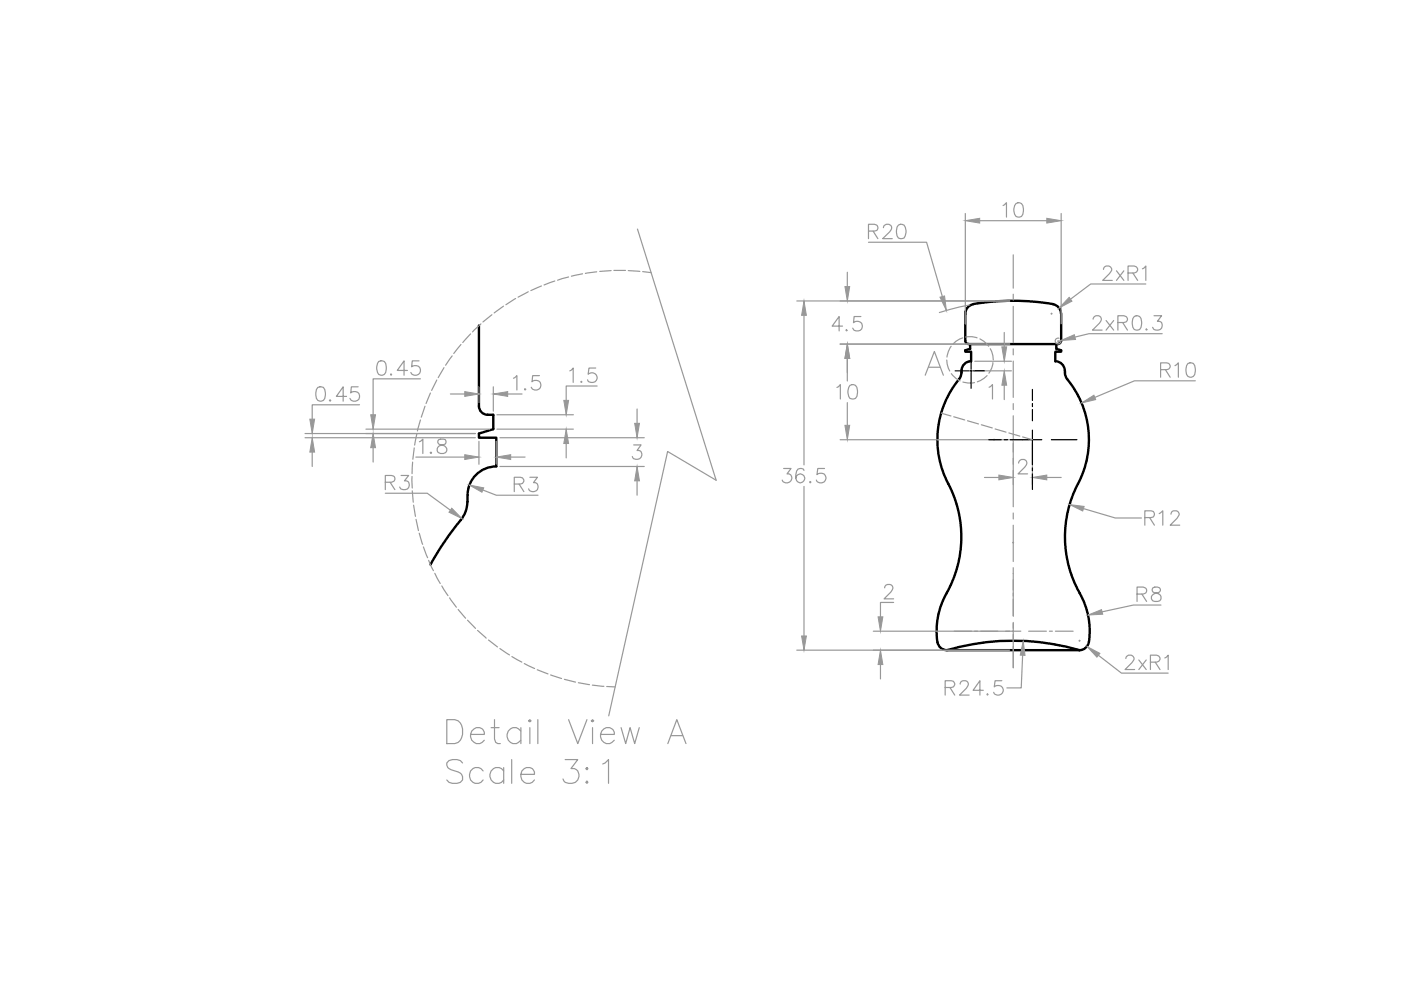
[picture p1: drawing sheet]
<svg xmlns="http://www.w3.org/2000/svg" width="297mm" height="210mm" viewBox="0 0 297 210" stroke-linecap="round" stroke-linejoin="round" font-family="sans-serif">
<!-- layer: 0 -->
<g fill="none" stroke="#000" stroke-width=".51">
<path d="M101.5 69v17.1M203.8 79.1v.3a4.4 4.4 0 0 1-1.3 2.2 20.1 20.1 0 0 0-1.5 20.9M205.7 73v1l-1 .3v.3h1.2v2a2.08 2.08 0 0 0-2 2.5M206.3 64.5a2.01 2.01 0 0 0-1.6 2v5.8a.61 .61 0 0 0 .6 .6l19.1 .1M206.4 64.5a51.2 51.2 0 0 1 16.9 0M223.3 64.5a2.01 2.01 0 0 1 1.6 2M223.7 76.6a2.01 2.01 0 0 1 2 2M224 73v1l1 .3v.3h-1.2v2M224.9 72.3a.61 .61 0 0 1-.6 .6M225 66.5v5.8M225.8 78.6l.1 1.2 .4 .6M101.5 86.1a1.84 1.84 0 0 0 1.9 1.8"/>
<path d="M103.4 87.9h1.2v3.1l-3.1 .9v.9h3.7v6.1a6.1 6.1 0 0 0-6.1 6.1v1.4M226.2 80.4a20.1 20.1 0 0 1 2.4 22.1M99.1 106.4a6.6 6.6 0 0 1-2 4.6l-3.1 4.2-2.7 4.5M201 102.5a24.6 24.6 0 0 1-.8 24.3 16.2 16.2 0 0 0-1.5 9.3M228.6 102.5a24.6 24.6 0 0 0 .8 24.3 16.2 16.2 0 0 1 1.5 9.3M198.8 136.1a2.01 2.01 0 0 0 2 1.8M200.8 137.9a50.6 50.6 0 0 1 28.1 0zM230.9 136.1a2.01 2.01 0 0 1-2 1.8"/>
</g>
<!-- layer: Dim -->
<g fill="none" stroke="#989898" stroke-width=".25">
<path d="M135.2 48.6l16.6 53.2-10.3-6.1-12.4 56.1M179.6 57.7v3.1M204.7 45.3v23.4M207.7 46.8h14.2M212.7 43.6l.7-.6v3M215.4 43.2a.94 .94 0 0 1 1.5 .4 2.68 2.68 0 0 1-.3 2.3 1 1 0 0 1-1.5-.5 2.26 2.26 0 0 1 .3-2.2zM225 45.3v23.4M234 57.1l.2-.5 .3-.2h.6a.77 .77 0 0 1 .4 1.2l-1.7 1.9h2M236.7 57.4l1.6 2.1M238.3 57.4l-1.6 2.1M239.2 57.9h1.3a.8 .8 0 0 0 .7-.9l-.3-.4-.4-.2h-1.3v3.1M240.2 57.9l1 1.6"/>
<path d="M242.2 57l.7-.6v3.1M80.3 76.6a1.06 1.06 0 0 1 1.5 .5 2.64 2.64 0 0 1-.3 2.3 .94 .94 0 0 1-1.5-.4 2.46 2.46 0 0 1 .3-2.4zM82.9 79.3l-.1 .1 .1 .2 .1-.2M86.4 78.5h-2.2l1.5-2v3.1M88.8 76.5h-1.4l-.1 1.3a1.08 1.08 0 0 1 1.6 0 1.08 1.08 0 0 1-.2 1.6 1.08 1.08 0 0 1-1.6-.4M114.4 79.6h-1.5l-.1 1.4a1.07 1.07 0 0 1 1.6 0 1.07 1.07 0 0 1-.2 1.6 1.07 1.07 0 0 1-1.6-.5M120.8 78.6l.7-.6v3.1M126.3 78h-1.4l-.2 1.3a1.09 1.09 0 0 1 1.6 0 1.09 1.09 0 0 1-.1 1.6 1.09 1.09 0 0 1-1.6-.4M168.9 63.8h45.2M170.5 66.9v31.7M178.1 73h36M178.6 69.1h-2.2l1.5-2v3.1"/>
<path d="M179.5 69.9l-.1 .1 .1 .2 .1-.2M179.6 76v4.8M182.5 67.1h-1.4l-.1 1.3a1.07 1.07 0 0 1 1.6 0 1.07 1.07 0 0 1-.3 1.6 1.07 1.07 0 0 1-1.5-.4M206.7 76.6h7.7M206.7 78.6h7.7M212.9 70.5v3M222.8 66.5h.2M223 66.4v.2M224.3 72.3h.2M224.4 72.2v.2M224.5 71.7a.61 .61 0 0 0-.8 .5 .61 .61 0 0 0 .7 .7 .61 .61 0 0 0 .5-.7M231.8 67.7l.3-.6 .3-.2h.5a.77 .77 0 0 1 .5 1.2l-1.8 1.9h2.1"/>
<path d="M234.5 68l1.6 2M236.1 68l-1.6 2M237 68.4l1.7-.1a.68 .68 0 0 0 0-1.2l-.4-.2h-1.3v3.1M238 68.4l1 1.6M240.5 67.1a.94 .94 0 0 1 1.4 .4 2.68 2.68 0 0 1-.3 2.4 1 1 0 0 1-1.4-.5 2.57 2.57 0 0 1 .3-2.3zM242.9 60.2h-11.6l-4.3 3.2M243.1 69.7l-.2 .2 .2 .1 .1-.1M244.7 66.9h1.6l-.9 1.2a.94 .94 0 0 1 1 .9 .94 .94 0 0 1-.8 1 .87 .87 0 0 1-1.2-.6M246.1 78.4h1.3a.79 .79 0 0 0 .7-.9l-.3-.4-.4-.2h-1.3v3.1M246.4 70.8h-15.5l-3 .7M247.1 78.4l1 1.6M249.1 77.5l.7-.6v3.1"/>
<path d="M251.9 77.1a1 1 0 0 1 1.4 .4 2.57 2.57 0 0 1-.3 2.3 .94 .94 0 0 1-1.4-.4 2.68 2.68 0 0 1 .3-2.3zM64.7 92.8h36.1M64.7 91.9h36.1M66.2 95.9v3M67.4 82.1a1.05 1.05 0 0 1 1.5 .5 2.57 2.57 0 0 1-.3 2.3 .99 .99 0 0 1-1.5-.4 2.68 2.68 0 0 1 .3-2.4zM70 84.8l-.2 .1 .2 .2 .1-.2M73.5 84h-2.2l1.5-2v3.1M75.9 82h-1.4l-.1 1.3a1.07 1.07 0 0 1 1.6 0 1.07 1.07 0 0 1-.3 1.6 1.07 1.07 0 0 1-1.5-.4M76.2 85.8h-10v3.1M77.6 91h26.2M79.1 94.9v3.1M88.2 96.9h10.3"/>
<path d="M88.9 93.7l.7-.6v3.1M89.1 80.3h-10v7.6M91.4 95.9l-.2 .1 .2 .2 .1-.2M93 93.2a.6 .6 0 0 0 .2 1 1.31 1.31 0 0 1 1.5 1.4l-.1 .3a1.17 1.17 0 0 1-1.9-.3 .93 .93 0 0 1 .8-1.2l.6-.2a.63 .63 0 0 0 .3-1l-.4-.1zM95.5 83.5h3M101.5 82v3.4M101.5 93.6v4.8M104.6 82v5.2M105.2 93.6v4.8M105.4 87.9h16.2M105.4 91h16.2M106 98.9h30.6"/>
<path d="M106 92.8h30.6M107.6 83.5h3.1M108.3 96.9h3M108.9 80.2l.7-.6v3.1M111.3 82.4l-.1 .1 .1 .2 .2-.2M120 94v3.1M123.3 80.8l-.2 .2 .2 .1 .1-.1M126.6 81.8h-6.6v3.1M134.4 94.3h1.5l-.8 1.2a.97 .97 0 0 1 1 1.1 .97 .97 0 0 1-1.3 .8l-.4-.1-.3-.5M135.1 86.7v3.1M166.1 99.3h1.6l-.8 1.2a.99 .99 0 0 1 1 1.1 .99 .99 0 0 1-1.3 .8l-.6-.3-.2-.3M170.5 99.8a.88 .88 0 0 0-1.3-.3 2.23 2.23 0 0 0 0 2.7 .95 .95 0 0 0 1.4-.5 .95 .95 0 0 0-.7-1.2 .95 .95 0 0 0-1.2 .9"/>
<path d="M174.8 99.3h-1.4l-.2 1.3a1.08 1.08 0 0 1 1.6 0 1.08 1.08 0 0 1-.1 1.6 1.08 1.08 0 0 1-1.6-.4M177.4 82.1l.8-.6v3.1M178.1 93.2h40M179.6 85.4v4.8M180.2 81.7a.98 .98 0 0 1 1.5 .4 2.68 2.68 0 0 1-.3 2.4 1.02 1.02 0 0 1-1.5-.5 2.46 2.46 0 0 1 .3-2.3zM209.7 82.1l.7-.6v3.1M210.8 93.1v.3M212.9 81.7v3M214.8 94v8.8M216 98.2l.3-.6 .3-.2h.6a.77 .77 0 0 1 .4 1.2l-1.8 1.9h2.1M218.9 94v8.8M253.4 80.7h-12.9l-8.4 3.6"/>
<path d="M81.7 104.6h8.9l4.9 3.6M81.7 102.2h1.3l.4-.1a.68 .68 0 0 0 0-1.2l-1.7-.1v3M82.7 102.2l1 1.6M85 100.8h1.6l-.8 1.2a.97 .97 0 0 1 1 1.1 .97 .97 0 0 1-1.3 .7l-.5-.1-.3-.4M102.4 103.9l2.8 1.1h8.9M109 102.6l1.8-.1a.72 .72 0 0 0 0-1.2l-1.8-.1v3M110.1 102.6l1 1.6M112.3 101.2h1.6l-.8 1.1a.98 .98 0 0 1 1 1.2 .98 .98 0 0 1-1.3 .7l-.5-.1-.2-.5M135.1 102v3M170.5 103.1v31.7M171.8 102.1l-.2 .1 .2 .2 .1-.2M208.7 101.2h3.1"/>
<path d="M221.9 101.2h3.1M229.7 107.8l6.8 2h5.5M242.7 109.7l1.8-.1a.8 .8 0 0 0 0-1.2l-1.8-.1v3.1M243.7 109.7l1.1 1.7M245.8 108.9l.7-.6v3.1M248.3 109l.2-.6 .9-.1a.74 .74 0 0 1 .4 1.1l-1.7 2h2M168.9 137.9h45.2M185.2 133.8h28.9M187.6 124.6a.71 .71 0 0 1 .6-.7h.5a.73 .73 0 0 1 .5 1.2l-1.8 1.9h2.1M189.5 127.7h-2.8v3.1M214.7 133.8h.2M214.8 133.7v.2"/>
<path d="M228.8 135.9h.2M228.9 135.7v.2M232.9 139l4.9 3.7h9.9M238.7 139.6l.1-.4 .5-.3h.5a.77 .77 0 0 1 .5 1.2l-1.8 1.9h2.1M241.1 126h1.3l.4-.2a.68 .68 0 0 0 0-1.2l-.4-.1h-1.3v3M241.5 139.9l1.5 2.1M242.1 126l1 1.5M243 139.9l-1.5 2.1M244.4 124.6a.63 .63 0 0 0 .3 1.1 1.25 1.25 0 0 1 1.5 1.3 1.07 1.07 0 0 1-1.2 .6 1.07 1.07 0 0 1-.9-1.1 1.55 1.55 0 0 1 1.5-.8 .6 .6 0 0 0 .3-1.1l-.5-.1zM246.2 128.3h-5.9l-6.6 1.4M247 139.5l.7-.6v3.1M94.7 152.6h1.7a2.66 2.66 0 0 1 1.5 3.8l-.8 1-.7 .3h-1.7z"/>
<path d="M99.8 155.7h2.9a1.4 1.4 0 0 0-1-1.5 1.4 1.4 0 0 0-1.7 .8 1.65 1.65 0 0 0 .4 2.3 1.65 1.65 0 0 0 2.3-.4M104.1 154.3h1.7M104.8 152.6v4.1l.3 .7 .5 .3h.5M110.4 155a1.68 1.68 0 0 0-2.9 .4 1.68 1.68 0 0 0 2 2.3l.9-.8M110.4 154.3v3.4M112.3 152.6l.3 .2-.3 .2-.2-.2zM112.3 154.3v3.4M114 152.6v5.1M120.6 152.6l1.9 5.1 1.9-5.1M125.6 152.6l.3 .2-.3 .2-.2-.2zM125.6 154.3v3.4M127.3 155.7h2.9a1.41 1.41 0 0 0-1-1.4 1.41 1.41 0 0 0-1.6 .7 1.65 1.65 0 0 0 .3 2.3 1.65 1.65 0 0 0 2.3-.4"/>
<path d="M131.7 154.3l1 3.4 .9-3.4 1 3.4 .9-3.4M141.6 157.7l1.9-5.1 1.9 5.1M142.3 156h2.4M186.7 140.9v3M243.9 140.4h1.3a.8 .8 0 0 0 .7-.9l-.3-.4-.4-.2h-1.3v3.1M244.9 140.4l1 1.6M98.1 161.8a2.19 2.19 0 0 0-3.4 0 1.22 1.22 0 0 0 1 1.4l1.4 .5a1.26 1.26 0 0 1 1 .9 1.26 1.26 0 0 1-.5 1.3 2.35 2.35 0 0 1-2.9-.5M102.4 163.5a1.64 1.64 0 0 0-2.3-.4 1.64 1.64 0 0 0-.3 2.3 1.55 1.55 0 0 0 2.6 0M106.8 163.5a1.67 1.67 0 0 0-2.9 .4 1.67 1.67 0 0 0 1.9 2.2l.5-.2 .5-.5M106.8 162.7v3.4M108.5 161.1v5M110.4 164.2h2.9a1.44 1.44 0 0 0-1.4-1.5 1.44 1.44 0 0 0-1.5 1.5 1.58 1.58 0 0 0 1 1.8 1.58 1.58 0 0 0 1.9-.6"/>
<path d="M119.8 161.1h2.7l-1.4 1.9a1.57 1.57 0 0 1 1.7 1.4 1.57 1.57 0 0 1-1.5 1.7 1.41 1.41 0 0 1-1.9-.9M124.2 163l.2-.3 .3 .3-.3 .2zM124.2 165.9l.2-.3 .3 .3-.3 .2zM127.8 162l.5-.2 .7-.7v5"/>
</g>
<g fill="#989898" stroke="#989898" stroke-width=".21">
<path d="M170.5 63.8l.5 3.1h-1z"/>
<path d="M170 134.8h1l-.5 3.1z"/>
<path d="M179.1 60.8h1.1l-.6 3z"/>
<path d="M179.6 73l.6 3h-1.1z"/>
<path d="M230.7 130.4l2.8-1.1 .3 .9z"/>
<path d="M179.1 90.2h1.1l-.6 3z"/>
<path d="M186.7 137.9l.5 3h-1z"/>
<path d="M186.2 130.8h1l-.5 3z"/>
<path d="M218.9 101.2l3-.5v1z"/>
<path d="M211.8 100.7l3 .5-3 .5z"/>
<path d="M229.3 85.4l2.6-1.6 .4 .9z"/>
<path d="M226.8 107l3.1 .4-.3 .9z"/>
<path d="M226.7 63l.6 .9-2.7 1.4z"/>
<path d="M224.9 72.2l2.9-1.2 .2 1z"/>
<path d="M230.5 137.1l2.7 1.4-.6 .8z"/>
<path d="M204.7 46.8l3-.5v1z"/>
<path d="M221.9 46.3l3.1 .5-3.1 .5z"/>
<path d="M135.1 98.9l.5 3.1h-1z"/>
<path d="M134.6 89.8h1l-.5 3z"/>
<path d="M66.2 92.8l.5 3.1h-1z"/>
<path d="M65.7 88.9h1l-.5 3z"/>
<path d="M120 91l.6 3h-1.1z"/>
<path d="M119.5 84.9h1.1l-.6 3z"/>
<path d="M79.1 91.9l.5 3h-1z"/>
<path d="M78.6 87.9h1l-.5 3.1z"/>
<path d="M105.2 96.9l3.1-.5v1z"/>
<path d="M98.5 96.4l3 .5-3 .5z"/>
<path d="M104.6 83.5l3-.5v1z"/>
<path d="M98.5 83l3 .5-3 .5z"/>
<path d="M99.5 102.8l3.1 .6-.4 1z"/>
<path d="M95.8 107.8l2.1 2.2-2.7-1.4z"/>
<path d="M212.4 73.5h1l-.5 3.1z"/>
<path d="M212.9 78.6l.5 3.1h-1z"/>
</g>
<!-- layer: new -->
<g fill="none" stroke="#989898" stroke-width=".25">
<path d="M117.6 59.6l-2.3 .8M120.6 58.7l-2.4 .7M123.5 58.1l-2.4 .5M126.5 57.6l-2.4 .4M129.6 57.4l-2.4 .1M130.2 57.3h2.4M133.2 57.4l2.5 .1M136.3 57.6l1.7 .2M184.1 51.4h12.4l3.3 11.5M184.1 49l1.8-.1a.74 .74 0 0 0 0-1.2l-.5-.1h-1.3v3M185.1 49l1 1.6M187.3 48.3a.71 .71 0 0 1 .6-.7 .93 .93 0 0 1 1.1 .5v.3l-.4 .8-1.5 1.4h2.1"/>
<path d="M190.5 47.7a.94 .94 0 0 1 1.4 .4 2.49 2.49 0 0 1-.2 2.4 1.03 1.03 0 0 1-1.5-.5 2.57 2.57 0 0 1 .3-2.3zM214.8 54v7.1M94.1 77.9l-1.2 2.2M95.9 75.5l-1.4 1.9M97.7 73l-1.5 1.9M99.8 70.8l-1.7 1.8M102 68.7l-1.8 1.7M104.3 66.7l-1.9 1.6M106.8 64.9l-2 1.5M109.3 63.3l-2 1.3M112 61.9l-2.2 1.1M114.8 60.6l-2.2 1"/>
<path d="M196.2 79.6l1.9-5.1 1.9 5.1M196.9 77.9h2.4M200.7 76.3l.1 .9 .6 1.5M201.7 73.4l-.6 1.1-.3 1.2M201.7 79.2a4.2 4.2 0 0 0 1.9 1.5M204.1 71.6l-1.4 .8-.7 .6M204.7 71.5a4.2 4.2 0 0 1 2.5 .1M205.6 64.7l-2.2 .4-4.2 1.2M207.8 71.9a4.6 4.6 0 0 1 1.8 1.5M209.3 79.6l-.7 .6-1.4 .8M210 73.9l.5 1.5 .1 .9M210.5 76.9a4.1 4.1 0 0 1-.8 2.2"/>
<path d="M214.8 62.4v1.2M214.8 65v7.7M214.8 74v1.2M214.8 76.6v7.7M87.5 98l-.1 2.4M87.8 95l-.3 2.4M88.4 92l-.5 2.4M89.1 89l-.6 2.4M90.1 86.1l-.8 2.3M91.3 83.3l-1 2.3M92.6 80.6l-1.1 2.2M199.5 87.6l2.1 .6"/>
<path d="M202.2 88.4l2.3 .6M204.2 81a4.8 4.8 0 0 0 2.4 .1M205.1 89.2l2.4 .7M208.1 90.1l2.3 .6M211 90.9l2.3 .7M213.9 91.8l2.3 .7M214.8 85.6v1.2M214.8 88.2v7.7M214.8 97.2v1.2M214.8 99.8v7.7M216.8 92.6l2.1 .6M87.4 101v2.5"/>
<path d="M87.4 104.1l.2 2.4M87.7 107.1l.4 2.4M88.2 110.1l.5 2.4M88.9 113l.7 2.4M89.8 116l.9 2.3M90.9 118.8l1 2.2M214.7 115h.2M214.8 108.8v1.2M214.8 111.4v7.7M92.2 121.6l1.1 2.1M93.7 124.2l1.3 2.1M95.3 126.8l1.5 1.9"/>
<path d="M97.1 129.2l1.6 1.9M99.1 131.5l1.7 1.7M101.2 133.7l1.9 1.6M103.6 135.7l1.9 1.5M106 137.5l2 1.4M108.5 139.2l2.1 1.2M202.3 133.8h3.7M206.6 133.8h.6M207.9 133.8h3.7M213.2 133.8h3.2M214.8 120.4v10.3M214.8 132v9.6"/>
<path d="M216.8 138.9l-.3 7h-3M218.1 133.8h3.8M222.5 133.8h.6M223.8 133.8h3.7M111.2 140.7l2.2 1M113.9 142l2.3 .9M116.7 143.1l2.4 .8M119.7 144l2.3 .6M122.6 144.8l2.4 .4M125.6 145.3l2.4 .2M128.6 145.6h1.8M200.4 145.8h1.3a.79 .79 0 0 0 .7-.9l-.3-.4-.4-.2h-1.3v3.1"/>
<path d="M201.4 145.8l1 1.6M203.6 145a.71 .71 0 0 1 .6-.7h.5a.73 .73 0 0 1 .5 1.2l-1.8 1.9h2.1M208.5 146.4h-2.2l1.5-2.1v3.1M209.4 147.1l-.2 .1 .2 .2 .1-.2M212.4 144.3h-1.4l-.2 1.3a1.08 1.08 0 0 1 1.6 0 1.08 1.08 0 0 1-.1 1.6 1.08 1.08 0 0 1-1.6-.4"/>
</g>
<!-- layer: 0 -->
<g fill="none" stroke="#000" stroke-width=".25">
<path d="M202.5 78.6h3M205.7 78.6h.4M205.9 75.6v2.6M205.9 78.4v.4M205.9 79v3.4M206.3 78.6h2.4M209.7 93.2h2.6M212.9 93.2h.7M214.2 93.2h6.7M218.9 82.6v2.3M218.9 85.6v.6M218.9 86.8v2.4"/>
<path d="M218.9 91.2v7.3M218.9 99.2v.6M222.9 93.2h5.4M218.9 100.5v3.3"/>
</g>
<!-- layer: new -->
<g fill="#989898" stroke="#989898" stroke-width=".21">
<path d="M216.9 135.9l.4 3.1-1-.1z"/>
<path d="M199.3 63l1-.2 .3 3z"/>
</g>
</svg>
